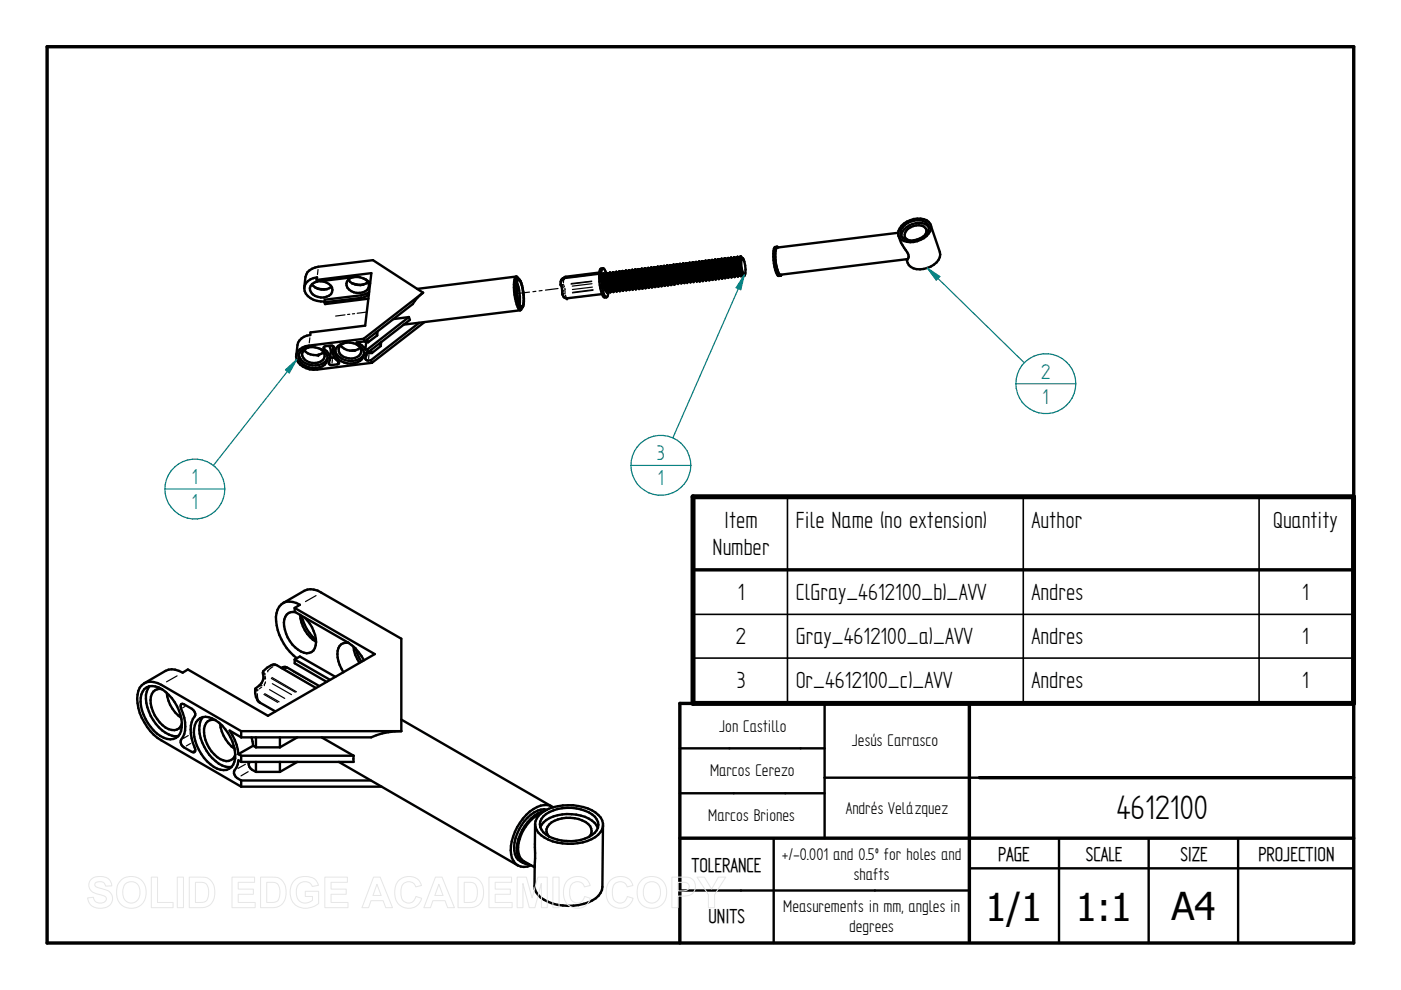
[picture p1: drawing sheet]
<svg xmlns="http://www.w3.org/2000/svg" width="297mm" height="210mm" viewBox="0 0 297 210" stroke-linecap="round" stroke-linejoin="round" font-family="sans-serif">
<defs><g id="words">
<g font-size="8.1">
<text x="236.7" y="173.7">4612100</text>
<text x="208.9" y="195.3">1/1</text>
<text x="228.1" y="195.3">1:1</text>
<text x="248.4" y="195.1">A4</text>
</g>
<g font-size="5.6">
<text x="153.5" y="112">Item</text>
<text x="168.7" y="112">File Name (no extension)</text>
<text x="218.7" y="112">Author</text>
<text x="270" y="112">Quantity</text>
<text x="151.1" y="117.7">Number</text>
<text x="156.4" y="127.3">1</text>
<text x="168.7" y="127.3">ClGray_4612100_b)_AVV</text>
<text x="218.7" y="127.3">Andres</text>
<text x="276.1" y="127.3">1</text>
<text x="156" y="136.6">2</text>
<text x="168.7" y="136.6">Gray_4612100_a)_AVV</text>
<text x="218.7" y="136.6">Andres</text>
<text x="276.1" y="136.6">1</text>
<text x="156.2" y="145.8">3</text>
<text x="168.7" y="145.8">Or_4612100_c)_AVV</text>
<text x="218.7" y="145.8">Andres</text>
<text x="276.1" y="145.8">1</text>
</g>
<g font-size="5.1" fill="#008080">
<text x="220.8" y="80.3">2</text>
<text x="221.1" y="85.6">1</text>
<text x="139.3" y="97.6">3</text>
<text x="40.7" y="102.7">1</text>
<text x="40.7" y="107.9">1</text>
<text x="139.4" y="102.9">1</text>
</g>
<g font-size="4.8">
<text x="146.6" y="184.8">TOLERANCE</text>
<text x="211.6" y="182.5">PAGE</text>
<text x="230.2" y="182.5">SCALE</text>
<text x="250.3" y="182.5">SIZE</text>
<text x="266.8" y="182.5">PROJECTION</text>
<text x="150.2" y="195.8">UNITS</text>
</g>
<g font-size="4.1">
<text x="152.5" y="155.1">Jon Castillo</text>
<text x="180.6" y="158.2">Jesús Carrasco</text>
<text x="150.5" y="164.5">Marcos Cerezo</text>
<text x="179.3" y="172.6">Andrés Velázquez</text>
<text x="150.2" y="174.1">Marcos Briones</text>
<text x="165.8" y="182.4">+/-0.001 and 0.5º for holes and</text>
<text x="181" y="186.6">shafts</text>
<text x="166.1" y="193.5">Measurements in mm, angles in</text>
<text x="180" y="197.6">degrees</text>
</g>
</g></defs>
<path d="M10 9.9h277v190h-277zM205.5 149.1v50.5M287 149.1h-142.9v50.8M144.1 177.7h142.9M207.6 164.9h79.4" fill="none" stroke="#000" stroke-width=".72"/>
<g fill="none" stroke="#000" stroke-width=".51">
<path d="M67.1 59.4l.2 .3M67.1 59.4l.1-.6a2.57 2.57 0 0 0-2.6 2.9 4 4 0 0 0 4.2 2.2M67.1 59.4l11.6-1.5-1.3 11.1-11.6 1.5v.5a2.81 2.81 0 0 0-2.7 2.2l-.3 2.2M67.3 59.7l7.7-.9a3.9 3.9 0 0 1 3.5 1.3M67.9 59.6a2.34 2.34 0 0 1 2.6 1.9 2.13 2.13 0 0 1-3.1 1.4 1.76 1.76 0 0 1-1.5-2.3l.3-.4 1.1-.5M73.9 59.3a1.49 1.49 0 0 0 .6 2.4 2.82 2.82 0 0 0 3.6-.6l.1-.4-.2-.9M73.9 59.3l.7 .8M74.8 58.8l-.9 .5M77.2 59.1l.8 .7M78 59.8l-1 .5M109.5 58.6l-21.1 2.7M109.6 59.9a10.8 10.8 0 0 1 .6 4.7"/>
<path d="M109.6 59.6l.2-.5a.84 .84 0 0 1 .7 .9 9.5 9.5 0 0 1 .3 5.2h-.1M109.6 59.6a8.8 8.8 0 0 0 .9 5.6h.2M109.8 59.4l.1-.1a3 3 0 0 1 1 2.4l.1 2.1-.1 .9-.2 .4a3 3 0 0 1-1-2.5l-.1-2zM109.9 59.1h-.4a3.4 3.4 0 0 0-.4 2.8l.4 2.2a1.45 1.45 0 0 0 .8 1.2l.4-.1M109.9 59.1l-.3-.5a.96 .96 0 0 0-.6 1.1 10.3 10.3 0 0 0 1.1 6l.2 .1M118.9 59.7v.5M119 59.4l-.1 .2M119.1 59.3l-.1 .1M119.2 59.1l-.1 .1M127 58l-7.7 1M127.1 57.8l-7.1 .9-.5 .3M127.8 58.3l-.1 1.1 .5 1.9"/>
<path d="M127.8 58.3a5.6 5.6 0 0 0 .8 3.6M127.8 56.9a3.2 3.2 0 0 0-.3 2.7l.3 2.1a1.53 1.53 0 0 0 .8 1.3M127.8 56.9a1.52 1.52 0 0 1 .6 1.8 5.4 5.4 0 0 0 .9 3.1M127.8 56.9h-.3a3.3 3.3 0 0 0-.4 2.8l.5 2.7M127.9 58a5.7 5.7 0 0 0 .8 3.9l.4-.3M128 58l-.2 .3M128.1 58.1l.2 .2M128.2 58.3a4.8 4.8 0 0 0 .7 3.2M128.4 58.3a4.7 4.7 0 0 0 .4 2.9M128.4 58.2l-.2 .1M128.6 57.9a4.9 4.9 0 0 0 .8 3.9l.3-.2M128.8 58l.1 .2"/>
<path d="M128.9 58.3a4.8 4.8 0 0 0 .7 3.1M129 58.3a4.7 4.7 0 0 0 .5 2.8M129.1 58.1l-.2 .2M129.2 57.9a5.1 5.1 0 0 0 .8 3.8M129.3 57.8a5.1 5.1 0 0 0 .8 3.9l.3-.1M129.3 57.8h-.1M129.5 57.9l.1 .3 .2-.2M129.5 58.2a4.8 4.8 0 0 0 .8 3.1M129.7 58.2a4.7 4.7 0 0 0 .5 2.8M129.9 57.8a5.1 5.1 0 0 0 .8 3.8M130 57.7a5.1 5.1 0 0 0 .8 3.9l.3-.1M130 57.7h-.1"/>
<path d="M130.1 57.8l.2 .2M130.2 58.1a4.9 4.9 0 0 0 .7 3.2M130.4 58.1a4.7 4.7 0 0 0 .4 2.8M130.5 57.9l-.2 .2M130.6 57.7a5 5 0 0 0 .8 3.9M130.6 57.7a5.1 5.1 0 0 0 .8 3.9l.3-.2M130.7 57.6l-.1 .1M130.8 57.7l.2 .3M130.9 58a4.8 4.8 0 0 0 .7 3.2M131.1 58a5.6 5.6 0 0 0 .5 2.9M131.1 57.8l-.2 .2M131.2 57.6a5 5 0 0 0 .8 3.9"/>
<path d="M131.4 57.5a4.9 4.9 0 0 0 .7 4M131.4 57.6l.1 .1M131.5 57.6l.2 .3M131.6 58a4.8 4.8 0 0 0 .7 3.1M131.7 58v.3a4.4 4.4 0 0 0 .8 2.9M131.8 57.9l-.1 .1M131.8 57.9h-.2M131.8 57.7v.2M132 57.5a5.1 5.1 0 0 0 .8 3.9M132 57.4a4.4 4.4 0 0 0 .7 4M132.1 57.5l.2 .3M132.2 57.9a4.8 4.8 0 0 0 .8 3.1"/>
<path d="M132.4 57.9v.3a4.7 4.7 0 0 0 .5 2.5M132.5 57.8l-.1 .1M132.5 57.8h-.2M132.5 57.7v.1M132.6 57.4a5 5 0 0 0 .8 3.9M132.7 57.4a5.1 5.1 0 0 0 .8 3.9M132.7 57.4h-.1M132.8 57.4l.2 .3h.1M132.9 57.8a4.8 4.8 0 0 0 .7 3.1M133.1 57.8a5.1 5.1 0 0 0 .5 2.9M133.1 57.7v.1M133.2 57.6l-.1 .1"/>
<path d="M133.3 57.4a5 5 0 0 0 .8 3.8M133.3 57.3a5.6 5.6 0 0 0 .7 3.8l.3 .1 .1-.2M133.4 57.3h-.1M133.5 57.3l.2 .4M133.6 57.7a4.2 4.2 0 0 0 .7 3.1M133.8 57.6a4.2 4.2 0 0 0 .5 3M133.8 57.6l-.2 .1M133.9 57.5l-.1 .1M133.9 57.3a5 5 0 0 0 .8 3.8M134 57.2a5.6 5.6 0 0 0 .7 3.8l.3 .1 .1-.1M134.1 57.2h-.1M134.2 57.2l.2 .4"/>
<path d="M134.3 57.6a4.2 4.2 0 0 0 .7 3.1M134.4 57.6a4.6 4.6 0 0 0 .6 2.9M134.5 57.5l-.2 .1M134.5 57.6a5.2 5.2 0 0 0 .9 3.4M134.5 57.4v.2M134.6 57.2l-.1 .4M134.7 57.1a4.8 4.8 0 0 0 .8 3.9h.1M134.8 57.1l.1 .1M134.9 57.2l.1 .3M135 57.5a4.2 4.2 0 0 0 .7 3.2M135.1 57.5a4.6 4.6 0 0 0 .5 2.9M135.2 57.5a5.2 5.2 0 0 0 .9 3.5"/>
<path d="M135.2 57.4l-.2 .1M135.2 57.3v.2M135.3 57.1l-.1 .4M135.3 57.1h.1M135.4 57.1a5.6 5.6 0 0 0 .6 3.7l.2 .2M135.5 57.1l.2 .3h.1M135.6 57.4a4.2 4.2 0 0 0 .8 3.2M135.8 57.4a5 5 0 0 0 .5 2.9M135.8 57.4a6.3 6.3 0 0 0 .8 3.4l.3 .1M135.9 57.2l-.1 .2M136 57l-.2 .4M136 57h.1"/>
<path d="M136.1 57a5.8 5.8 0 0 0 .6 3.8M136.2 57.1l.2 .2M136.3 57.4a4.2 4.2 0 0 0 .7 3.1M136.5 57.4a4.7 4.7 0 0 0 .4 2.8M136.5 57.3a5.2 5.2 0 0 0 1 3.5M136.5 57.3h-.1M136.6 57.2l-.1 .1M136.6 56.9l-.1 .4M136.7 56.9a5.7 5.7 0 0 0 .7 3.8l.1 .1M136.9 57l.2 .2M137 57.3a4.2 4.2 0 0 0 .7 3.1M137.2 57.3a4.7 4.7 0 0 0 .4 2.8"/>
<path d="M137.2 57.2a5.2 5.2 0 0 0 .9 3.5M137.2 57.2h-.2M137.2 57.1v.1M137.3 56.9l-.1 .3M137.5 56.8a4.8 4.8 0 0 0 .7 3.9M137.6 56.9l.1 .3M137.7 57.2a4.2 4.2 0 0 0 .7 3.1M137.8 57.2a4.7 4.7 0 0 0 .5 2.8M137.9 57.1a5.4 5.4 0 0 0 .9 3.6M137.9 57.1h-.2M137.9 57v.2M138 56.8l-.1 .3"/>
<path d="M138 56.7h.1M138.1 56.7a5.7 5.7 0 0 0 .6 3.8l.3 .1M138.3 56.8l.1 .3M138.3 57.1a4.2 4.2 0 0 0 .8 3.1M138.5 57.1a4.7 4.7 0 0 0 .5 2.8M138.6 57.1a5.4 5.4 0 0 0 .9 3.5M138.6 57l-.2 .1M138.6 56.9v.2M138.7 56.7l-.1 .4M138.7 56.6h.1M138.8 56.6a5.7 5.7 0 0 0 .6 3.9l.2 .1M138.9 56.7l.2 .3h.1"/>
<path d="M139 57a4.2 4.2 0 0 0 .7 3.2M139.2 57a4.7 4.7 0 0 0 .5 2.9M139.2 57a5.4 5.4 0 0 0 1 3.5M139.3 56.8l-.1 .2M139.4 56.6l-.2 .4M139.4 56.6h.1M139.4 56.6a5.7 5.7 0 0 0 .7 3.8l.2 .1M139.6 56.6l.2 .3M139.7 59.9l.2 .4M139.7 56.9a4.2 4.2 0 0 0 .7 3.2M139.7 56.9h.2M139.9 56.9a4.7 4.7 0 0 0 .4 2.9"/>
<path d="M139.9 56.9l.2-.4a5.7 5.7 0 0 0 .7 3.8l.1 .1M139.9 56.9a5.4 5.4 0 0 0 .9 3.5M140 56.7l-.1 .2M140.3 56.6l.2 .2M140.4 59.9l.2 .3M140.4 56.9a4.2 4.2 0 0 0 .7 3.1M140.4 56.8h.2M140.5 56.9a4.7 4.7 0 0 0 .5 2.8M140.6 56.8a5.4 5.4 0 0 0 .9 3.5M140.6 56.6v.2M140.8 56.4l-.2 .4M140.8 56.4h.1"/>
<path d="M140.8 56.4a5.7 5.7 0 0 0 .6 3.8l.2 .1M141 56.5l.1 .2M141.1 59.8l.2 .3M141.1 56.8a4.2 4.2 0 0 0 .7 3.1M141.1 56.7h.2M141.2 56.8a4.7 4.7 0 0 0 .5 2.8M141.3 56.7a5.4 5.4 0 0 0 .9 3.5M141.3 56.6l-.1 .1M141.5 56.3a5.7 5.7 0 0 0 .6 3.8l.2 .1M141.5 56.3h-.2v.4M141.6 56.4l.2 .2h.1M141.7 59.7l.2 .3"/>
<path d="M141.7 56.7a4.2 4.2 0 0 0 .7 3.1M141.9 56.7a5.4 5.4 0 0 0 1 3.5M142 56.5a4.2 4.2 0 0 0 .4 3M142.2 56.2a5.7 5.7 0 0 0 .6 3.8l.2 .2M142.2 56.2l-.2 .1-.1 .4M142.3 56.3l.2 .3M142.4 59.6l.2 .3M142.4 56.6a4.2 4.2 0 0 0 .7 3.1M142.4 56.6h.2M142.7 56.4a4.2 4.2 0 0 0 .3 3M143 56.2l.2 .3M143.1 59.5l.2 .4"/>
<path d="M143.1 56.5a4.2 4.2 0 0 0 .7 3.1M143.2 59.9l-.1 .2M143.3 56.5a4.7 4.7 0 0 0 .4 2.9M143.3 56.5a5.4 5.4 0 0 0 .9 3.5M143.3 56.3l-.2 .2M143.5 56l-.2 .5M143.5 56h.1M143.5 56a5.7 5.7 0 0 0 .6 3.9l.3 .1M143.7 56.1l.1 .3M143.8 59.4l.2 .4M143.8 56.4a4.2 4.2 0 0 0 .7 3.2M143.8 56.4h.1"/>
<path d="M143.9 59.9l-.1 .1M144 56.2a4.2 4.2 0 0 0 .4 3.1M144.2 56a5.4 5.4 0 0 0 .7 3.9h.2M144.2 56h-.1a4.9 4.9 0 0 0 .8 3.9M144.3 60h.1M144.4 56l.1 .3M144.4 59.4l.2 .3M144.4 56.3a4.2 4.2 0 0 0 .8 3.2M144.5 56.3h.1M144.6 59.8l-.2 .1M144.7 56.1a4.2 4.2 0 0 0 .4 3.1M144.9 55.9a5.2 5.2 0 0 0 .8 3.9"/>
<path d="M144.9 55.9h-.1a5.3 5.3 0 0 0 .6 3.8l.3 .1 .2-.2M145 56l.3 .2M145.1 59.3l.2 .3M145.1 56.3a4.2 4.2 0 0 0 .7 3.1M145.2 59.7l-.1 .2M145.3 56.3a5 5 0 0 0 .4 2.8M145.4 56l-.1 .2M145.5 55.8a5.6 5.6 0 0 0 .7 3.8M145.6 55.8h-.1a5.3 5.3 0 0 0 .6 3.8l.2 .1M145.7 55.9l.2 .2M145.8 59.2l.2 .3M145.8 56.2a4.2 4.2 0 0 0 .7 3.1"/>
<path d="M146 56.2a5 5 0 0 0 .4 2.8M146 56l-.2 .1M146.2 55.8a5.1 5.1 0 0 0 .8 3.8M146.3 55.7h-.1a4.9 4.9 0 0 0 .7 3.9M146.4 55.8l.2 .2M146.5 59.1l.2 .3M146.5 56.1a4.2 4.2 0 0 0 .7 3.1M146.5 56h.1M146.6 59.5l-.3 .2M146.7 55.9a4.5 4.5 0 0 0 .4 3M146.9 55.7a4.7 4.7 0 0 0 .8 3.9l.3-.2M146.9 55.6a4.9 4.9 0 0 0 .7 4"/>
<path d="M147.1 55.7l.1 .3M147.1 59l.3 .4M147.1 56a4.2 4.2 0 0 0 .8 3.1M147.3 59.4l-.3 .2M147.3 56a5 5 0 0 0 .4 2.8M147.4 55.8l-.2 .2M147.6 55.6a5.1 5.1 0 0 0 .8 3.9M147.6 55.5h-.1a4.9 4.9 0 0 0 .8 4l.3-.2M147.7 55.6l.2 .3 .2-.1M147.8 58.9l.2 .4M147.8 55.9a4.2 4.2 0 0 0 .7 3.2M148 55.9v.1a5.6 5.6 0 0 0 .4 2.8"/>
<path d="M148.2 55.5a5.1 5.1 0 0 0 .9 3.9M148.3 55.5h-.1a4.9 4.9 0 0 0 .8 3.9M148.4 55.5l.2 .3M148.5 58.8l.2 .4M148.6 55.8v.1a5.6 5.6 0 0 0 .5 2.8M148.8 55.7l-.3 .1a4.2 4.2 0 0 0 .7 3.2M149.1 55.5l.2 .2M149.2 58.8l.2 .3M149.2 55.8a4.2 4.2 0 0 0 .7 3.1M149.3 55.8a5.6 5.6 0 0 0 .5 2.8M149.3 59.1l-.3 .3M149.4 55.6l-.2 .1"/>
<path d="M149.6 55.3a5.1 5.1 0 0 0 .8 3.9M149.6 59.3a4.8 4.8 0 0 1-.9-3.5l.2-.4a5.5 5.5 0 0 0 .8 3.9M149.6 55.3a4.9 4.9 0 0 0 .7 3.9M149.8 55.4l.1 .2M149.9 58.7l.2 .3M149.9 55.7a4.6 4.6 0 0 0 .5 3l.2 .1M150 55.7v.1a5.6 5.6 0 0 0 .4 2.7M150 59.1l-.3 .2M150.1 55.5l-.2 .1M150.3 55.2a4.7 4.7 0 0 0 .8 3.9l.3-.2M150.3 55.2h-.1a4.9 4.9 0 0 0 .8 3.9M150.4 59.2h.1"/>
<path d="M150.4 55.3l.2 .2M150.5 58.6l.2 .3M150.5 55.6a4.6 4.6 0 0 0 .6 3l.2 .1M150.7 55.6v.1a5.6 5.6 0 0 0 .4 2.7M150.7 59l-.3 .2M150.8 55.4l-.2 .1M151 55.2a5.1 5.1 0 0 0 .8 3.9M151 55.1h-.1a4.9 4.9 0 0 0 .8 4l.3-.3M151.1 55.2l.2 .3 .2-.2M151.2 58.5l.2 .3M151.2 55.5a4.6 4.6 0 0 0 .6 3l.1 .1M151.3 55.5v.1a5.6 5.6 0 0 0 .5 2.7"/>
<path d="M151.6 55.1a5.1 5.1 0 0 0 .8 3.9M151.7 55h-.1a4.9 4.9 0 0 0 .8 4M151.8 55.1l.2 .3M151.9 58.4l.2 .4M152 55.4v.1a5.6 5.6 0 0 0 .5 2.8M152.1 55.2l-.2 .2a4.6 4.6 0 0 0 .6 3.1h.1M152.4 55l.3 .3M152.6 58.3l.2 .4M152.6 55.3a4.9 4.9 0 0 0 .5 3.1l.2 .1M152.7 58.7l-.3 .3M152.7 55.3v.1a5.6 5.6 0 0 0 .5 2.8M152.8 55.2l-.2 .1"/>
<path d="M153 54.9a4.7 4.7 0 0 0 .8 3.9l.2-.2M153 58.9a4.8 4.8 0 0 1-.9-3.5l.2-.5a5.5 5.5 0 0 0 .8 4M153 54.9h-.1a5.1 5.1 0 0 0 .8 3.9M153.1 54.9l.2 .3M153.2 58.3l.3 .3M153.2 55.2a4.9 4.9 0 0 0 .6 3.1l.2 .1M153.4 58.6l-.3 .3M153.4 55.2v.1a5.6 5.6 0 0 0 .4 2.8M153.5 55.1l-.2 .1M153.7 54.8a5.3 5.3 0 0 0 .7 3.9l.3-.2M153.7 54.8h-.1a5.1 5.1 0 0 0 .7 3.9M153.8 54.9l.2 .2"/>
<path d="M153.9 58.2l.2 .3M153.9 55.2a4.9 4.9 0 0 0 .6 3l.1 .1M154 55.2a5.6 5.6 0 0 0 .5 2.8M154.1 58.5l-.1 .1M154.1 55l-.1 .1M154.3 54.7a5.3 5.3 0 0 0 .8 3.9l.3-.1M154.4 54.7a1.67 1.67 0 0 0-.2 1.8l.4 1.5 .4 .6M154.5 54.8l.2 .2M154.6 58.1l.2 .3M154.7 55.1v.1a5.6 5.6 0 0 0 .5 2.7M154.8 58.4l-.1 .1M154.8 54.9l-.2 .2a4.9 4.9 0 0 0 .5 3l.2 .1"/>
<path d="M155 54.7a5.7 5.7 0 0 0 .8 3.8l.3-.2M155.1 54.7v-.1a1.67 1.67 0 0 0-.2 1.8l.3 1.5 .5 .6M155.1 54.7l.2 .3 .1-.1M155.2 58l.3 .3-.1 .1M155.3 55a4.8 4.8 0 0 0 .5 3l.2 .1M155.4 55v.1a5.6 5.6 0 0 0 .5 2.7M155.5 54.8l-.1 .1M155.5 55a5.5 5.5 0 0 0 .9 3.5M155.7 54.5l-.1 .1-.1 .4M155.8 54.6h-.1a5.7 5.7 0 0 0 .8 3.9l.3-.2M155.8 54.6l.2 .3M156 58l.2 .3"/>
<path d="M156.1 54.9v.1a5.6 5.6 0 0 0 .4 2.7M156.2 54.7l-.2 .2a3.9 3.9 0 0 0 .7 3.1M156.2 54.5a5.6 5.6 0 0 0 .9 3.9M156.5 54.5l-.1-.1a5.4 5.4 0 0 0 .7 4l.3-.2M156.5 54.5l.2 .3M156.6 57.9l.2 .3M156.8 54.8a4.7 4.7 0 0 0 .4 2.9M156.8 58.2v.1M156.8 54.7l-.1 .1a4 4 0 0 0 .6 3.2M156.9 54.4a5.5 5.5 0 0 0 .8 3.9M157 54.4h.1M157 54.4a5.7 5.7 0 0 0 .5 3.6"/>
<path d="M157.2 54.4l.1 .3v.2M157.3 57.7l.2 .4M157.3 54.8l.1-.1a4.7 4.7 0 0 1 .5 3.6l-.3-.1a5.2 5.2 0 0 1-.3-3.4zM157.5 58.1l-.1 .1M164.8 52.3l-.5 .1a3.8 3.8 0 0 0-.3 2.8l.4 2.1a1.59 1.59 0 0 0 .7 1.2h.4M165 52.5l-.2-.2a.89 .89 0 0 0-.5 1 10.1 10.1 0 0 0 1 5.1l.2 .1M165.7 58.3l-.2 .2M190.4 49.4l-25.6 3.1a5.4 5.4 0 0 0-.2 4l.2 .6a1.24 1.24 0 0 0 .7 1.2l26.8-3.4M190.5 50l.5 1.5 1 1.5a1.64 1.64 0 0 1 .5 1.9h-.1M191.1 47.9a4.6 4.6 0 0 1 5.8-.9 1.98 1.98 0 0 1-.4 3 4.7 4.7 0 0 1-5.4 .8 1.88 1.88 0 0 1 0-2.9zM191.4 48.1a4.1 4.1 0 0 1 4.9-1 1.63 1.63 0 0 1-.1 2.7 3.8 3.8 0 0 1-4.8 .6 1.51 1.51 0 0 1 0-2.3zM196.1 49.8a1.28 1.28 0 0 0 .1-1.5 1.28 1.28 0 0 0-1.3-.5 2.61 2.61 0 0 0-3.1 2.3l.2 .4 .7 .5"/>
<path d="M196.9 48.1a3.6 3.6 0 0 0-5.2 .5l-.6 1v.5M197.3 47.7l2 5.7a2.81 2.81 0 0 1-1.9 3.1 4.1 4.1 0 0 1-4.7-.3l-.5-1.2M63.4 75.2a3.4 3.4 0 0 0 4.9 1.9l.5-.3 .7-.9M64.5 74.2a2.99 2.99 0 0 0 4.1 .5M64.5 74.2a1.48 1.48 0 0 0 .6 2.4 2.89 2.89 0 0 0 3.6-.6l.1-.4-.2-.9M64.5 60.9l.3-2.2a2.91 2.91 0 0 1 2.7-2.1l11.6-1.4 10.6 6.9M65.4 73.7a1.97 1.97 0 0 0-2 1.4 1.97 1.97 0 0 0 .9 2.2 3.7 3.7 0 0 0 4.9-.4l.3-1M65.4 73.7a3.3 3.3 0 0 1 4.1 2.2M65.4 73.7l-.9 .5M66.1 60.3a2.99 2.99 0 0 0 3.2 1M66.9 61l.8 .3h1.6M67.5 75.2h.1"/>
<path d="M67.9 74l.7 .7M68.7 73.5a2.48 2.48 0 0 1 2-.1l.1 .2a2.49 2.49 0 0 0 1.1 3.2l-.1 .4a2.48 2.48 0 0 1-2 .1l-.1-.2a2.43 2.43 0 0 0-1.1-3.2zM69.8 73.3a3.2 3.2 0 0 1 .2 2.9M70 75.7l.9 .1M70.3 60.7l-1 .6M70.7 73.4l-.2 1M71.1 74.2a3.4 3.4 0 0 0 4.3 2.2 2.29 2.29 0 0 0 1.8-1.5M71.7 73.4a3.6 3.6 0 0 1 5.5 1.3 2.13 2.13 0 0 1-2.1 2.3 3.3 3.3 0 0 1-4.1-2.2l.1-.5zM72.2 73.2a1.58 1.58 0 0 0-.2 1.7 1.58 1.58 0 0 0 1.4 1 2.4 2.4 0 0 0 3.2-1.3l-.2-.9M72.2 73.2a2.92 2.92 0 0 0 4.2 .5M73.1 72.7l-.9 .5M74.6 60.1a3.6 3.6 0 0 0 2.4 .2"/>
<path d="M74.6 60l1.6 .4 .9-.1M75.4 74.3h-.9M75.6 73l.8 .7M77.1 71.8l-11.6 1.5a2.52 2.52 0 0 0-2.6 2.9 4.1 4.1 0 0 0 4.4 2.2l11.6-1.5M77.1 71.8l.2 .6M77.3 72.4l-1.7 .2a3.2 3.2 0 0 1 1.9 1.5M77.5 72.3l.1 .3M77.6 72.6l-.1 1.5M77.8 72l.3 .6M77.9 74.1l.2 .6M77.9 74.1h-.4M78.1 74.7h-.4v.7l-.2 .5a.51 .51 0 0 0 .6 .6l.6-.1"/>
<path d="M78.1 72.6h-.5M78.1 63.3l-9.2 1.2-.1-.4M78.2 62.4l-1 .6-.7 .2-7.7 .9M78.3 61.9l-.5 .3-1.2 .4-7.7 .9-.1 .6M78.7 76.4l.2 .5M78.7 74.2l.2 .6M78.9 74.8l-.9 .1-.2-.1-.1 .5M79.8 70.5l.2 .6M80 71.1l-1.9 1.5M80 70.3v.8M80.5 72.8l.2 .6M80.7 73.4l-1.8 1.4"/>
<path d="M80.8 72.5l-.1 .9M86.7 67.2l-3.3 .4M86.7 67.2l.2 .6-8.8 6.9M86.7 67.2l-8.8 6.9M88.9 68.5l-10.2 7.9M89.7 62.1l-12.6 9.7M89.7 62.1a8.2 8.2 0 0 0-2.2 2.4l-10.2 7.9M90 68.3l-11.1 8.6M110.3 65.8l-24.7 3M110.7 65.2l-.4 .6M118.9 60.3l.3 1v1M119.2 62.3l.3 .6 .6 .3 7.5-.8"/>
<path d="M127.6 62.4l.4 .6h.6M128.2 61.3l.2 .4M128.9 61.2l.2 .4M129 61.8a1.22 1.22 0 0 1-.4 1.2M129.5 61.1l.3 .4M129.7 61.5v.1M130.2 61l.3 .4-.1 .1M130.9 61l.2 .3M131.1 61.3v.1M131.6 61l.2 .3M131.8 61.3h-.1M132.1 61.5h.1"/>
<path d="M132.5 61.2l-.2 .3h-.2M132.8 61.4h.1M132.9 60.8l.3 .3M133.1 61.2l-.3 .2M133.1 61.1v.1M133.5 61.3h.1M133.6 60.7l.2 .4M133.8 61.1l-.3 .2M134.2 61.2v.1M134.3 60.6l.1 .4M134.9 61.1l-.1 .1M135 60.5l.1 .4"/>
<path d="M135.6 60.5l.2 .3M135.8 60.9l-.2 .1M136.3 60.4l.2 .3M136.4 60.8l-.1 .2M136.9 60.9h.1M137 60.3l.2 .3M137.1 60.7l-.1 .2M137.7 60.2l.2 .3M137.8 60.6l-.1 .2M138.3 60.1l.3 .4M138.5 60.5l-.2 .2M139 60l.2 .4"/>
<path d="M139.1 60.5l-.1 .1M139.8 60.4l-.1 .1M140.3 60.5h-.1M140.5 60.3l-.1 .2M141.2 60.2l-.1 .2M141.9 60.1l-.2 .2M142.5 60l-.1 .2M143.5 60.1a4.9 4.9 0 0 1-.7-4 5.7 5.7 0 0 0 .7 3.8l.2 .2h-.1M144.1 158.7h30.7M174.8 149.1v28.6M144.1 168.2h30.7M164 177.7v22.2"/>
<path d="M207.6 164.9h-32.8M224.5 177.7v22.2M243.5 177.7v22.2M262.5 177.7v22.2M144.1 188.8h61.4M205.5 184.1h81.5"/>
</g>
<g fill="none" stroke="#000" stroke-width=".25">
<path d="M67.4 57.1l-.1 1.1M119 59.4h.1M119.2 59.1h.1M119.2 59.1l-.2 .3M119.5 59.4v.6M119.5 59h.1M119.6 58.8h.1M119.8 58.7l-.2 .1M119.8 58.7h.1M119.9 58.7v.2M120 58.7h.1M125.4 59.7l-4.3 .5"/>
<path d="M125.4 58.3l-4.3 .5M125.4 58l-3.9 .5M125.5 59.6l-4.4 .5M65.7 71.6l-.1 1.1M68.8 73.6v.2M70.5 76.2l-.1 .8M70.8 73.6l-.1 .2M71.6 76.8l-.1 .3M73.1 66.8l-1.9 .2M74.2 66.6l-.5 .1M75.2 74.3h.1M75.2 66.5h-.5"/>
<path d="M76.6 62.8l-.1 .2M77.8 66.2l-2.1 .2M78.2 75.3l-.1 .7M112.3 61.9l-2.7 .3M113.6 61.8h-.6M114.9 61.6l-.6 .1M118.3 61.2l-2.6 .3M119 60.3l.3 .1M119.1 60.4l.2 .1M119.2 60.7l.3 .2M119.3 61.8h.1M119.4 62.4h.1"/>
<path d="M119.5 60.3v.2M119.6 60.6l.1 .1M119.6 62.2l-.3 .1M119.6 62.3l-.2 .1M119.6 61.6l-.3 .2M119.8 61.1v.2M119.8 61.3h.1M119.8 61.8v.2M119.8 62.2v.1M119.9 62.6l.2 .4M120.1 63h.1M125.5 60.2l-4.2 .5"/>
<path d="M125.6 60.9l-4.2 .5M125.7 61.6l-4.3 .5M125.7 61.4l-4.3 .6M126.1 62.5l-4.3 .6"/>
</g>
<g fill="#000">
<circle cx="118.9" cy="59.7" r=".25"/>
<circle cx="118.9" cy="59.6" r=".25"/>
<circle cx="119" cy="59.4" r=".25"/>
<circle cx="119.1" cy="59.2" r=".25"/>
<circle cx="119.3" cy="59.1" r=".25"/>
<circle cx="119.5" cy="59" r=".25"/>
<circle cx="127.9" cy="58" r=".25"/>
<circle cx="128" cy="58" r=".25"/>
<circle cx="128.1" cy="58" r=".25"/>
<circle cx="128.2" cy="58.3" r=".25"/>
<circle cx="128.4" cy="58.3" r=".25"/>
<circle cx="128.5" cy="58" r=".25"/>
<circle cx="128.5" cy="57.9" r=".25"/>
<circle cx="128.6" cy="57.9" r=".25"/>
<circle cx="128.7" cy="57.9" r=".25"/>
<circle cx="128.9" cy="58.3" r=".25"/>
<circle cx="129" cy="58.3" r=".25"/>
<circle cx="129.2" cy="57.9" r=".25"/>
<circle cx="129.2" cy="57.8" r=".25"/>
<circle cx="129.3" cy="57.8" r=".25"/>
<circle cx="129.4" cy="57.8" r=".25"/>
<circle cx="129.5" cy="58.2" r=".25"/>
<circle cx="129.7" cy="58.2" r=".25"/>
<circle cx="129.9" cy="57.8" r=".25"/>
<circle cx="129.9" cy="57.7" r=".25"/>
<circle cx="130" cy="57.7" r=".25"/>
<circle cx="130.1" cy="57.7" r=".25"/>
<circle cx="130.2" cy="58.1" r=".25"/>
<circle cx="130.4" cy="58.1" r=".25"/>
<circle cx="130.6" cy="57.7" r=".25"/>
<circle cx="130.7" cy="57.6" r=".25"/>
<circle cx="130.7" cy="57.7" r=".25"/>
<circle cx="130.8" cy="57.7" r=".25"/>
<circle cx="130.9" cy="58" r=".25"/>
<circle cx="131.1" cy="58" r=".25"/>
<circle cx="131.2" cy="57.6" r=".25"/>
<circle cx="131.3" cy="57.6" r=".25"/>
<circle cx="131.4" cy="57.5" r=".25"/>
<circle cx="131.4" cy="57.6" r=".25"/>
<circle cx="131.6" cy="58" r=".25"/>
<circle cx="131.9" cy="57.5" r=".25"/>
<circle cx="132" cy="57.5" r=".25"/>
<circle cx="132" cy="57.4" r=".25"/>
<circle cx="132.1" cy="57.5" r=".25"/>
<circle cx="132.2" cy="57.9" r=".25"/>
<circle cx="132.6" cy="57.4" r=".25"/>
<circle cx="132.7" cy="57.4" r=".25"/>
<circle cx="132.8" cy="57.4" r=".25"/>
<circle cx="132.9" cy="57.8" r=".25"/>
<circle cx="133.3" cy="57.4" r=".25"/>
<circle cx="133.3" cy="57.3" r=".25"/>
<circle cx="133.4" cy="57.3" r=".25"/>
<circle cx="133.6" cy="57.7" r=".25"/>
<circle cx="133.9" cy="57.3" r=".25"/>
<circle cx="133.9" cy="57.2" r=".25"/>
<circle cx="134" cy="57.2" r=".25"/>
<circle cx="134.1" cy="57.2" r=".25"/>
<circle cx="134.3" cy="57.6" r=".25"/>
<circle cx="134.4" cy="57.6" r=".25"/>
<circle cx="134.6" cy="57.2" r=".25"/>
<circle cx="134.7" cy="57.1" r=".25"/>
<circle cx="134.8" cy="57.1" r=".25"/>
<circle cx="135" cy="57.5" r=".25"/>
<circle cx="135.1" cy="57.5" r=".25"/>
<circle cx="135.3" cy="57.1" r=".25"/>
<circle cx="135.4" cy="57.1" r=".25"/>
<circle cx="135.5" cy="57.1" r=".25"/>
<circle cx="135.6" cy="57.4" r=".25"/>
<circle cx="135.8" cy="57.4" r=".25"/>
<circle cx="136" cy="57" r=".25"/>
<circle cx="136.1" cy="57" r=".25"/>
<circle cx="136.2" cy="57" r=".25"/>
<circle cx="136.3" cy="57.4" r=".25"/>
<circle cx="136.5" cy="57.4" r=".25"/>
<circle cx="136.6" cy="56.9" r=".25"/>
<circle cx="136.7" cy="56.9" r=".25"/>
<circle cx="136.8" cy="56.9" r=".25"/>
<circle cx="136.9" cy="56.9" r=".25"/>
<circle cx="137" cy="57.3" r=".25"/>
<circle cx="137.2" cy="57.3" r=".25"/>
<circle cx="137.3" cy="56.9" r=".25"/>
<circle cx="137.3" cy="56.8" r=".25"/>
<circle cx="137.4" cy="56.8" r=".25"/>
<circle cx="137.5" cy="56.8" r=".25"/>
<circle cx="137.5" cy="56.9" r=".25"/>
<circle cx="137.7" cy="57.2" r=".25"/>
<circle cx="137.8" cy="57.2" r=".25"/>
<circle cx="138" cy="56.8" r=".25"/>
<circle cx="138" cy="56.7" r=".25"/>
<circle cx="138.1" cy="56.7" r=".25"/>
<circle cx="138.2" cy="56.7" r=".25"/>
<circle cx="138.2" cy="56.8" r=".25"/>
<circle cx="138.3" cy="57.1" r=".25"/>
<circle cx="138.5" cy="57.1" r=".25"/>
<circle cx="138.7" cy="56.7" r=".25"/>
<circle cx="138.7" cy="56.6" r=".25"/>
<circle cx="138.8" cy="56.6" r=".25"/>
<circle cx="138.9" cy="56.6" r=".25"/>
<circle cx="138.9" cy="56.7" r=".25"/>
<circle cx="139" cy="60" r=".25"/>
<circle cx="139" cy="57" r=".25"/>
<circle cx="139.2" cy="57" r=".25"/>
<circle cx="139.4" cy="56.6" r=".25"/>
<circle cx="139.5" cy="56.6" r=".25"/>
<circle cx="139.6" cy="56.6" r=".25"/>
<circle cx="139.7" cy="59.9" r=".25"/>
<circle cx="139.7" cy="56.9" r=".25"/>
<circle cx="139.9" cy="56.9" r=".25"/>
<circle cx="140" cy="56.5" r=".25"/>
<circle cx="140.1" cy="56.5" r=".25"/>
<circle cx="140.2" cy="56.5" r=".25"/>
<circle cx="140.3" cy="59.8" r=".25"/>
<circle cx="140.4" cy="59.9" r=".25"/>
<circle cx="140.4" cy="56.9" r=".25"/>
<circle cx="140.5" cy="56.9" r=".25"/>
<circle cx="140.7" cy="56.4" r=".25"/>
<circle cx="140.8" cy="56.4" r=".25"/>
<circle cx="140.9" cy="56.4" r=".25"/>
<circle cx="141" cy="59.7" r=".25"/>
<circle cx="141.1" cy="56.8" r=".25"/>
<circle cx="141.1" cy="59.8" r=".25"/>
<circle cx="141.1" cy="60" r=".25"/>
<circle cx="141.2" cy="56.8" r=".25"/>
<circle cx="141.4" cy="56.3" r=".25"/>
<circle cx="141.5" cy="56.3" r=".25"/>
<circle cx="141.6" cy="56.3" r=".25"/>
<circle cx="141.7" cy="59.6" r=".25"/>
<circle cx="141.7" cy="56.7" r=".25"/>
<circle cx="141.7" cy="59.7" r=".25"/>
<circle cx="141.8" cy="59.9" r=".25"/>
<circle cx="141.9" cy="56.7" r=".25"/>
<circle cx="142.1" cy="56.2" r=".25"/>
<circle cx="142.2" cy="56.2" r=".25"/>
<circle cx="142.3" cy="56.3" r=".25"/>
<circle cx="142.4" cy="59.6" r=".25"/>
<circle cx="142.4" cy="56.6" r=".25"/>
<circle cx="142.5" cy="59.8" r=".25"/>
<circle cx="142.6" cy="59.9" r=".25"/>
<circle cx="142.6" cy="60" r=".25"/>
<circle cx="142.6" cy="56.6" r=".25"/>
<circle cx="142.7" cy="56.1" r=".25"/>
<circle cx="142.7" cy="56.2" r=".25"/>
<circle cx="142.8" cy="56.1" r=".25"/>
<circle cx="142.9" cy="56.1" r=".25"/>
<circle cx="143" cy="56.2" r=".25"/>
<circle cx="143" cy="59.5" r=".25"/>
<circle cx="143.1" cy="56.5" r=".25"/>
<circle cx="143.1" cy="59.5" r=".25"/>
<circle cx="143.2" cy="59.7" r=".25"/>
<circle cx="143.3" cy="59.9" r=".25"/>
<circle cx="143.3" cy="56.5" r=".25"/>
<circle cx="143.4" cy="56" r=".25"/>
<circle cx="143.4" cy="56.1" r=".25"/>
<circle cx="143.5" cy="56" r=".25"/>
<circle cx="143.6" cy="56" r=".25"/>
<circle cx="143.6" cy="56.1" r=".25"/>
<circle cx="143.7" cy="59.4" r=".25"/>
<circle cx="143.8" cy="56.4" r=".25"/>
<circle cx="143.8" cy="59.4" r=".25"/>
<circle cx="143.8" cy="59.6" r=".25"/>
<circle cx="143.9" cy="59.8" r=".25"/>
<circle cx="143.9" cy="56.4" r=".25"/>
<circle cx="144.1" cy="56" r=".25"/>
<circle cx="144.2" cy="56" r=".25"/>
<circle cx="144.3" cy="60" r=".25"/>
<circle cx="144.3" cy="56" r=".25"/>
<circle cx="144.4" cy="59.3" r=".25"/>
<circle cx="144.4" cy="59.9" r=".25"/>
<circle cx="144.4" cy="56.3" r=".25"/>
<circle cx="144.4" cy="59.4" r=".25"/>
<circle cx="144.5" cy="59.6" r=".25"/>
<circle cx="144.6" cy="59.7" r=".25"/>
<circle cx="144.6" cy="56.3" r=".25"/>
<circle cx="144.8" cy="55.9" r=".25"/>
<circle cx="144.9" cy="55.9" r=".25"/>
<circle cx="144.9" cy="59.9" r=".25"/>
<circle cx="145" cy="55.9" r=".25"/>
<circle cx="145.1" cy="59.2" r=".25"/>
<circle cx="145.1" cy="59.9" r=".25"/>
<circle cx="145.1" cy="56.3" r=".25"/>
<circle cx="145.1" cy="59.3" r=".25"/>
<circle cx="145.2" cy="59.5" r=".25"/>
<circle cx="145.3" cy="59.6" r=".25"/>
<circle cx="145.3" cy="56.3" r=".25"/>
<circle cx="145.5" cy="55.8" r=".25"/>
<circle cx="145.6" cy="55.8" r=".25"/>
<circle cx="145.6" cy="59.8" r=".25"/>
<circle cx="145.7" cy="55.8" r=".25"/>
<circle cx="145.7" cy="59.8" r=".25"/>
<circle cx="145.8" cy="59.1" r=".25"/>
<circle cx="145.8" cy="56.2" r=".25"/>
<circle cx="145.8" cy="59.2" r=".25"/>
<circle cx="145.9" cy="59.4" r=".25"/>
<circle cx="146" cy="59.6" r=".25"/>
<circle cx="146" cy="59.5" r=".25"/>
<circle cx="146" cy="56.2" r=".25"/>
<circle cx="146.1" cy="55.8" r=".25"/>
<circle cx="146.2" cy="55.8" r=".25"/>
<circle cx="146.3" cy="55.7" r=".25"/>
<circle cx="146.3" cy="59.7" r=".25"/>
<circle cx="146.3" cy="55.8" r=".25"/>
<circle cx="146.4" cy="59.7" r=".25"/>
<circle cx="146.4" cy="59.1" r=".25"/>
<circle cx="146.5" cy="59.1" r=".25"/>
<circle cx="146.5" cy="56.1" r=".25"/>
<circle cx="146.6" cy="59.3" r=".25"/>
<circle cx="146.6" cy="59.4" r=".25"/>
<circle cx="146.6" cy="59.5" r=".25"/>
<circle cx="146.6" cy="56.1" r=".25"/>
<circle cx="146.8" cy="55.7" r=".25"/>
<circle cx="146.9" cy="55.7" r=".25"/>
<circle cx="146.9" cy="55.6" r=".25"/>
<circle cx="147" cy="55.6" r=".25"/>
<circle cx="147" cy="59.6" r=".25"/>
<circle cx="147" cy="55.7" r=".25"/>
<circle cx="147.1" cy="59.6" r=".25"/>
<circle cx="147.1" cy="59" r=".25"/>
<circle cx="147.1" cy="56" r=".25"/>
<circle cx="147.2" cy="59.2" r=".25"/>
<circle cx="147.3" cy="59.4" r=".25"/>
<circle cx="147.3" cy="56" r=".25"/>
<circle cx="147.5" cy="55.6" r=".25"/>
<circle cx="147.6" cy="55.6" r=".25"/>
<circle cx="147.6" cy="55.5" r=".25"/>
<circle cx="147.7" cy="59.6" r=".25"/>
<circle cx="147.7" cy="55.5" r=".25"/>
<circle cx="147.7" cy="55.6" r=".25"/>
<circle cx="147.8" cy="58.9" r=".25"/>
<circle cx="147.8" cy="55.9" r=".25"/>
<circle cx="147.9" cy="59.1" r=".25"/>
<circle cx="148" cy="59.3" r=".25"/>
<circle cx="148.2" cy="55.5" r=".25"/>
<circle cx="148.3" cy="59.5" r=".25"/>
<circle cx="148.3" cy="55.5" r=".25"/>
<circle cx="148.4" cy="55.5" r=".25"/>
<circle cx="148.4" cy="59.5" r=".25"/>
<circle cx="148.5" cy="58.8" r=".25"/>
<circle cx="148.5" cy="55.8" r=".25"/>
<circle cx="148.6" cy="59.1" r=".25"/>
<circle cx="148.7" cy="59.2" r=".25"/>
<circle cx="148.8" cy="55.4" r=".25"/>
<circle cx="148.9" cy="55.4" r=".25"/>
<circle cx="149" cy="55.4" r=".25"/>
<circle cx="149" cy="59.4" r=".25"/>
<circle cx="149.1" cy="55.4" r=".25"/>
<circle cx="149.1" cy="59.4" r=".25"/>
<circle cx="149.1" cy="58.7" r=".25"/>
<circle cx="149.2" cy="55.8" r=".25"/>
<circle cx="149.2" cy="58.8" r=".25"/>
<circle cx="149.3" cy="59" r=".25"/>
<circle cx="149.3" cy="59.1" r=".25"/>
<circle cx="149.5" cy="55.3" r=".25"/>
<circle cx="149.6" cy="55.3" r=".25"/>
<circle cx="149.6" cy="59.3" r=".25"/>
<circle cx="149.7" cy="59.3" r=".25"/>
<circle cx="149.7" cy="55.3" r=".25"/>
<circle cx="149.8" cy="59.3" r=".25"/>
<circle cx="149.8" cy="58.6" r=".25"/>
<circle cx="149.9" cy="55.7" r=".25"/>
<circle cx="149.9" cy="58.7" r=".25"/>
<circle cx="149.9" cy="58.9" r=".25"/>
<circle cx="150" cy="59" r=".25"/>
<circle cx="150.2" cy="55.2" r=".25"/>
<circle cx="150.3" cy="55.2" r=".25"/>
<circle cx="150.3" cy="59.2" r=".25"/>
<circle cx="150.4" cy="55.2" r=".25"/>
<circle cx="150.4" cy="59.2" r=".25"/>
<circle cx="150.5" cy="58.5" r=".25"/>
<circle cx="150.5" cy="55.6" r=".25"/>
<circle cx="150.5" cy="58.6" r=".25"/>
<circle cx="150.6" cy="58.8" r=".25"/>
<circle cx="150.7" cy="58.9" r=".25"/>
<circle cx="150.9" cy="55.2" r=".25"/>
<circle cx="151" cy="55.2" r=".25"/>
<circle cx="151" cy="55.1" r=".25"/>
<circle cx="151" cy="59.1" r=".25"/>
<circle cx="151.1" cy="55.2" r=".25"/>
<circle cx="151.1" cy="59.1" r=".25"/>
<circle cx="151.2" cy="58.5" r=".25"/>
<circle cx="151.2" cy="55.5" r=".25"/>
<circle cx="151.3" cy="58.7" r=".25"/>
<circle cx="151.4" cy="58.8" r=".25"/>
<circle cx="151.6" cy="55.1" r=".25"/>
<circle cx="151.7" cy="55" r=".25"/>
<circle cx="151.7" cy="59.1" r=".25"/>
<circle cx="151.8" cy="55.1" r=".25"/>
<circle cx="151.8" cy="59.1" r=".25"/>
<circle cx="151.8" cy="58.4" r=".25"/>
<circle cx="151.9" cy="55.4" r=".25"/>
<circle cx="151.9" cy="58.4" r=".25"/>
<circle cx="151.9" cy="58.6" r=".25"/>
<circle cx="152" cy="58.6" r=".25"/>
<circle cx="152.1" cy="58.8" r=".25"/>
<circle cx="152.2" cy="55" r=".25"/>
<circle cx="152.3" cy="55" r=".25"/>
<circle cx="152.4" cy="54.9" r=".25"/>
<circle cx="152.4" cy="59" r=".25"/>
<circle cx="152.4" cy="55" r=".25"/>
<circle cx="152.5" cy="59" r=".25"/>
<circle cx="152.5" cy="58.3" r=".25"/>
<circle cx="152.6" cy="55.3" r=".25"/>
<circle cx="152.6" cy="58.3" r=".25"/>
<circle cx="152.6" cy="58.5" r=".25"/>
<circle cx="152.7" cy="58.5" r=".25"/>
<circle cx="152.7" cy="58.7" r=".25"/>
<circle cx="152.9" cy="54.9" r=".25"/>
<circle cx="153" cy="54.9" r=".25"/>
<circle cx="153" cy="58.9" r=".25"/>
<circle cx="153.1" cy="54.9" r=".25"/>
<circle cx="153.1" cy="58.9" r=".25"/>
<circle cx="153.2" cy="58.9" r=".25"/>
<circle cx="153.2" cy="58.2" r=".25"/>
<circle cx="153.2" cy="55.2" r=".25"/>
<circle cx="153.2" cy="58.3" r=".25"/>
<circle cx="153.3" cy="58.5" r=".25"/>
<circle cx="153.4" cy="58.6" r=".25"/>
<circle cx="153.6" cy="54.8" r=".25"/>
<circle cx="153.7" cy="54.8" r=".25"/>
<circle cx="153.7" cy="58.8" r=".25"/>
<circle cx="153.8" cy="54.8" r=".25"/>
<circle cx="153.8" cy="58.8" r=".25"/>
<circle cx="153.9" cy="58.1" r=".25"/>
<circle cx="153.9" cy="55.2" r=".25"/>
<circle cx="153.9" cy="58.2" r=".25"/>
<circle cx="154" cy="58.4" r=".25"/>
<circle cx="154" cy="58.6" r=".25"/>
<circle cx="154.1" cy="58.5" r=".25"/>
<circle cx="154.3" cy="54.7" r=".25"/>
<circle cx="154.4" cy="58.7" r=".25"/>
<circle cx="154.4" cy="54.7" r=".25"/>
<circle cx="154.5" cy="54.7" r=".25"/>
<circle cx="154.6" cy="58" r=".25"/>
<circle cx="154.6" cy="55.1" r=".25"/>
<circle cx="154.6" cy="58.1" r=".25"/>
<circle cx="154.6" cy="58.3" r=".25"/>
<circle cx="154.7" cy="58.3" r=".25"/>
<circle cx="154.7" cy="58.5" r=".25"/>
<circle cx="154.8" cy="58.4" r=".25"/>
<circle cx="154.9" cy="54.7" r=".25"/>
<circle cx="155" cy="54.7" r=".25"/>
<circle cx="155.1" cy="58.6" r=".25"/>
<circle cx="155.1" cy="54.7" r=".25"/>
<circle cx="155.2" cy="58" r=".25"/>
<circle cx="155.3" cy="55" r=".25"/>
<circle cx="155.3" cy="58.3" r=".25"/>
<circle cx="155.4" cy="58.3" r=".25"/>
<circle cx="155.4" cy="58.4" r=".25"/>
<circle cx="155.6" cy="54.6" r=".25"/>
<circle cx="155.7" cy="54.6" r=".25"/>
<circle cx="155.7" cy="58.5" r=".25"/>
<circle cx="155.8" cy="54.6" r=".25"/>
<circle cx="155.8" cy="58.5" r=".25"/>
<circle cx="155.9" cy="57.9" r=".25"/>
<circle cx="156" cy="58.2" r=".25"/>
<circle cx="156.1" cy="58.3" r=".25"/>
<circle cx="156.2" cy="54.5" r=".25"/>
<circle cx="156.3" cy="54.5" r=".25"/>
<circle cx="156.4" cy="58.5" r=".25"/>
<circle cx="156.5" cy="58.5" r=".25"/>
<circle cx="156.5" cy="54.5" r=".25"/>
<circle cx="156.6" cy="57.8" r=".25"/>
<circle cx="156.7" cy="58.1" r=".25"/>
<circle cx="156.8" cy="58.3" r=".25"/>
<circle cx="156.8" cy="58.2" r=".25"/>
<circle cx="156.9" cy="54.4" r=".25"/>
<circle cx="157" cy="54.4" r=".25"/>
<circle cx="157.1" cy="58.4" r=".25"/>
<circle cx="157.1" cy="54.4" r=".25"/>
<circle cx="157.2" cy="54.9" r=".25"/>
<circle cx="157.3" cy="57.7" r=".25"/>
<circle cx="157.3" cy="58" r=".25"/>
<circle cx="157.4" cy="58" r=".25"/>
<circle cx="157.4" cy="54.7" r=".25"/>
<circle cx="157.4" cy="58.2" r=".25"/>
<circle cx="157.5" cy="58.1" r=".25"/>
<circle cx="157.8" cy="58.3" r=".25"/>
<circle cx="192.3" cy="54.9" r=".25"/>
<circle cx="192.4" cy="54.9" r=".25"/>
<circle cx="67.5" cy="75.3" r=".25"/>
<circle cx="118.9" cy="60.3" r=".25"/>
<circle cx="118.9" cy="60.2" r=".25"/>
<circle cx="119.2" cy="62.3" r=".25"/>
<circle cx="120.2" cy="63.2" r=".25"/>
<circle cx="128.2" cy="61.3" r=".25"/>
<circle cx="128.7" cy="61.9" r=".25"/>
<circle cx="128.9" cy="61.5" r=".25"/>
<circle cx="129" cy="61.5" r=".25"/>
<circle cx="129" cy="61.7" r=".25"/>
<circle cx="129.1" cy="61.6" r=".25"/>
<circle cx="129.4" cy="61.8" r=".25"/>
<circle cx="129.6" cy="61.4" r=".25"/>
<circle cx="129.7" cy="61.4" r=".25"/>
<circle cx="129.7" cy="61.6" r=".25"/>
<circle cx="129.7" cy="61.5" r=".25"/>
<circle cx="130" cy="61.7" r=".25"/>
<circle cx="130.1" cy="61.7" r=".25"/>
<circle cx="130.3" cy="61.3" r=".25"/>
<circle cx="130.4" cy="61.5" r=".25"/>
<circle cx="130.4" cy="61.4" r=".25"/>
<circle cx="130.7" cy="61.6" r=".25"/>
<circle cx="130.8" cy="61.6" r=".25"/>
<circle cx="131" cy="61.3" r=".25"/>
<circle cx="131.1" cy="61.4" r=".25"/>
<circle cx="131.1" cy="61.3" r=".25"/>
<circle cx="131.4" cy="61.6" r=".25"/>
<circle cx="131.6" cy="61" r=".25"/>
<circle cx="131.7" cy="61.2" r=".25"/>
<circle cx="131.7" cy="61.3" r=".25"/>
<circle cx="131.8" cy="61.3" r=".25"/>
<circle cx="132.1" cy="61.5" r=".25"/>
<circle cx="132.2" cy="60.9" r=".25"/>
<circle cx="132.3" cy="61.1" r=".25"/>
<circle cx="132.4" cy="61.1" r=".25"/>
<circle cx="132.4" cy="61.3" r=".25"/>
<circle cx="132.5" cy="61.2" r=".25"/>
<circle cx="132.8" cy="61.4" r=".25"/>
<circle cx="132.9" cy="60.8" r=".25"/>
<circle cx="133" cy="61" r=".25"/>
<circle cx="133.1" cy="61" r=".25"/>
<circle cx="133.1" cy="61.2" r=".25"/>
<circle cx="133.1" cy="61.1" r=".25"/>
<circle cx="133.4" cy="61.3" r=".25"/>
<circle cx="133.5" cy="61.3" r=".25"/>
<circle cx="133.6" cy="60.7" r=".25"/>
<circle cx="133.7" cy="60.9" r=".25"/>
<circle cx="133.8" cy="61.1" r=".25"/>
<circle cx="133.8" cy="61" r=".25"/>
<circle cx="134.1" cy="61.3" r=".25"/>
<circle cx="134.2" cy="61.3" r=".25"/>
<circle cx="134.3" cy="60.6" r=".25"/>
<circle cx="134.4" cy="60.8" r=".25"/>
<circle cx="134.4" cy="61" r=".25"/>
<circle cx="134.5" cy="60.9" r=".25"/>
<circle cx="134.8" cy="61.2" r=".25"/>
<circle cx="135" cy="60.5" r=".25"/>
<circle cx="135" cy="60.7" r=".25"/>
<circle cx="135.1" cy="60.7" r=".25"/>
<circle cx="135.1" cy="60.9" r=".25"/>
<circle cx="135.2" cy="60.8" r=".25"/>
<circle cx="135.5" cy="61.1" r=".25"/>
<circle cx="135.6" cy="61" r=".25"/>
<circle cx="135.6" cy="60.5" r=".25"/>
<circle cx="135.7" cy="60.7" r=".25"/>
<circle cx="135.8" cy="60.7" r=".25"/>
<circle cx="135.8" cy="60.8" r=".25"/>
<circle cx="136.1" cy="61" r=".25"/>
<circle cx="136.2" cy="61" r=".25"/>
<circle cx="136.3" cy="61" r=".25"/>
<circle cx="136.3" cy="60.4" r=".25"/>
<circle cx="136.4" cy="60.6" r=".25"/>
<circle cx="136.5" cy="60.7" r=".25"/>
<circle cx="136.8" cy="60.9" r=".25"/>
<circle cx="136.9" cy="60.9" r=".25"/>
<circle cx="136.9" cy="60.2" r=".25"/>
<circle cx="137" cy="60.9" r=".25"/>
<circle cx="137" cy="60.3" r=".25"/>
<circle cx="137.1" cy="60.5" r=".25"/>
<circle cx="137.2" cy="60.6" r=".25"/>
<circle cx="137.2" cy="60.7" r=".25"/>
<circle cx="137.5" cy="60.8" r=".25"/>
<circle cx="137.6" cy="60.2" r=".25"/>
<circle cx="137.7" cy="60.8" r=".25"/>
<circle cx="137.7" cy="60.2" r=".25"/>
<circle cx="137.7" cy="60.4" r=".25"/>
<circle cx="137.8" cy="60.4" r=".25"/>
<circle cx="137.8" cy="60.5" r=".25"/>
<circle cx="137.8" cy="60.6" r=".25"/>
<circle cx="138.2" cy="60.7" r=".25"/>
<circle cx="138.3" cy="60.1" r=".25"/>
<circle cx="138.3" cy="60.7" r=".25"/>
<circle cx="138.4" cy="60.3" r=".25"/>
<circle cx="138.5" cy="60.3" r=".25"/>
<circle cx="138.5" cy="60.5" r=".25"/>
<circle cx="138.9" cy="60.7" r=".25"/>
<circle cx="139" cy="60.6" r=".25"/>
<circle cx="139.1" cy="60.2" r=".25"/>
<circle cx="139.2" cy="60.4" r=".25"/>
<circle cx="139.5" cy="60.6" r=".25"/>
<circle cx="139.6" cy="60.6" r=".25"/>
<circle cx="139.7" cy="60.5" r=".25"/>
<circle cx="139.8" cy="60.2" r=".25"/>
<circle cx="139.9" cy="60.3" r=".25"/>
<circle cx="140.2" cy="60.5" r=".25"/>
<circle cx="140.4" cy="60.5" r=".25"/>
<circle cx="140.5" cy="60.1" r=".25"/>
<circle cx="140.5" cy="60.2" r=".25"/>
<circle cx="140.9" cy="60.4" r=".25"/>
<circle cx="141.1" cy="60.4" r=".25"/>
<circle cx="141.2" cy="60.1" r=".25"/>
<circle cx="141.2" cy="60.2" r=".25"/>
<circle cx="141.6" cy="60.3" r=".25"/>
<circle cx="141.7" cy="60.3" r=".25"/>
<circle cx="141.9" cy="60.1" r=".25"/>
<circle cx="141.9" cy="60" r=".25"/>
<circle cx="142.2" cy="60.2" r=".25"/>
<circle cx="142.3" cy="60.2" r=".25"/>
<circle cx="142.4" cy="60.2" r=".25"/>
<circle cx="142.9" cy="60.2" r=".25"/>
<circle cx="143" cy="60.2" r=".25"/>
<circle cx="143.1" cy="60.1" r=".25"/>
<circle cx="143.6" cy="60.1" r=".25"/>
<circle cx="143.8" cy="60" r=".25"/>
</g>
<path d="M62.9 76.2l-17.6 22.5" fill="none" stroke="#008080" stroke-width=".25"/>
<path d="M60.5 78.4l2.4-2.2-1.6 2.9z" fill="#008080"/>
<path d="M196.6 56.8l20.6 20.1M60.5 78.4l2.4-2.2-1.6 2.9zM35 103.7h12.7M35 103.7a6.4 6.4 0 0 0 6.3 6.3 6.4 6.4 0 0 0 6.4-6.3M47.7 103.7a6.4 6.4 0 0 0-6.4-6.4 6.4 6.4 0 0 0-6.3 6.4" fill="none" stroke="#008080" stroke-width=".25"/>
<path d="M196.6 56.8l2.7 1.8-.8 .8z" fill="#008080"/>
<path d="M157.8 58.3l-15.1 34.5M196.6 56.8l2.7 1.8-.8 .8zM215.4 81.4h12.7M215.4 81.4a6.4 6.4 0 0 1 6.3-6.4 6.4 6.4 0 0 1 6.4 6.4M228.1 81.4a6.4 6.4 0 0 1-6.4 6.3 6.4 6.4 0 0 1-6.3-6.3" fill="none" stroke="#008080" stroke-width=".25"/>
<path d="M157.8 58.3l-.7 3.1-1-.4z" fill="#008080"/>
<path d="M157.8 58.3l-.7 3.1-1-.4zM133.8 98.7h12.7M133.8 98.7a6.4 6.4 0 0 1 6.3-6.4 6.4 6.4 0 0 1 6.4 6.4M146.5 98.7a6.4 6.4 0 0 1-6.4 6.3 6.4 6.4 0 0 1-6.3-6.3" fill="none" stroke="#008080" stroke-width=".25"/>
<path d="M167 105.3v43.8M217 105.3v43.8M267 105.3v43.8M146.9 130.3h140.1M146.9 139.5h140.1" fill="none" stroke="#000" stroke-width=".34"/>
<path d="M146.9 120.8h140.1" fill="none" stroke="#000" stroke-width=".72"/>
<path d="M146.9 105.3h140.1v43.8h-140.1z" fill="none" stroke="#000" stroke-width="1.1"/>
<g fill="none" stroke="#000" stroke-width=".51">
<path d="M60 127.9l4.5-2.6a3.4 3.4 0 0 1 3.6 .3l17 9.8v19.6M62.5 128.9l1.1-.7a3.2 3.2 0 0 0-4.4 .5 7.4 7.4 0 0 0 .5 6.9 10.8 10.8 0 0 0 3.2 4M62.5 128.9l17 9.8-22.7 13.1-17-9.9-1.1 .7a3.8 3.8 0 0 0-3.6-.4l-4.5 2.7M62.5 139.8l1.1-.6 7.5 4.3M62.5 139.8v.8l6.8 4M62.5 128.9v.8l11.3 6.5a9 9 0 0 1 3.4 3.8M62.5 139.8l7.5 4.3M62.7 129.8a1.97 1.97 0 0 0-2.5 2.2 7.1 7.1 0 0 0 4.2 6.4 1.96 1.96 0 0 0 2.6-2.3 7.8 7.8 0 0 0-2.4-5.2M63.6 130.3a7.2 7.2 0 0 0 3.4 5.8M63.9 130.6a10.1 10.1 0 0 0 3.1 5.1M74 136.3a1.97 1.97 0 0 0-2.5 2.4 7.1 7.1 0 0 0 1.3 3.8M74.9 137.1a7.3 7.3 0 0 0 1.3 3.4"/>
<path d="M75.4 137.5l1.2 2.8M30.6 146.1a3 3 0 0 1 3.8 0 9.2 9.2 0 0 1 4 8.9 2.43 2.43 0 0 1-3.7 1.4 9.4 9.4 0 0 1-4.9-8.4l.2-.8zM30.6 144.9a3.5 3.5 0 0 1 3.6 .3l16.9 9.8M30.6 144.9a3.9 3.9 0 0 0-1.4 4.2 11.6 11.6 0 0 0 5 7.9l16.9 9.8M31.7 145.5a4.6 4.6 0 0 0-.5 4.4 8.2 8.2 0 0 0 6 6.2l.6-.1M34.3 146.1a1.97 1.97 0 0 0-2.4 2.3 7.2 7.2 0 0 0 3.9 6.2 1.91 1.91 0 0 0 2.8-1.1M35.3 146.9a7.4 7.4 0 0 0 3.1 5.3M38.4 149.3h.6l1.7 1a1.26 1.26 0 0 1 .2 2.1 8.1 8.1 0 0 0 .5 6.5v.3l-.2 .3h-.2l-2-1a1.31 1.31 0 0 1-.2-2.2 7.8 7.8 0 0 0-.5-6.4zM41.9 152.7a2.81 2.81 0 0 1 3.8 0 9.1 9.1 0 0 1 4 8.8 2.45 2.45 0 0 1-3.6 1.5 9.4 9.4 0 0 1-5-8.5l.5-1.4zM43 152a5.9 5.9 0 0 0 .3 6.3 8.2 8.2 0 0 0 4.5 4.3h1.3M45.6 152.7a1.87 1.87 0 0 0-2.3 1.8 7.1 7.1 0 0 0 4 6.7 1.83 1.83 0 0 0 2.6-1.2M46.6 153.4a7.9 7.9 0 0 0 2.5 4.8"/>
<path d="M49.1 158.2l.6 .4M49.1 158.2l.6 .6M50.5 159.9l.6 .3M51.1 155v1.3M51.1 156.3l-2.4-1.4a10.5 10.5 0 0 1 1.8 5M51.1 155h34M53.3 156.3l.4 1.8M53.7 158.1l.6 .4M53.7 158.1l-3.2 1.8M54.3 158.5h5M54.3 156.3v2.2M54.6 148.5l.4 .4 3.4 1.9"/>
<path d="M55.7 142.6a2.67 2.67 0 0 1-1.5 3.4 2.87 2.87 0 0 0 .8 2.9M55.7 142.6l.1-.3a3.2 3.2 0 0 1 2.5-1.4l8.7 5M59.3 156.3v2.2M60.7 141.6a.84 .84 0 0 0-1 0l.4-.2 .7 .1 6.9 4M63 156.3l-3.7 2.2M68.2 156.3l6.8 3.9M85.1 152.6l31.9 18.4M85.1 155a15.5 15.5 0 0 0-6.4 1.3h-27.6M51.1 160.2v1.3M51.1 161.5l-.6-.3a4.7 4.7 0 0 1-.9 2.4 1.94 1.94 0 0 0 1.5 1.9M51.1 160.2h23.9M51.1 165.5v1.3"/>
<path d="M51.1 166.8h29.8M51.1 165.5h27.5M52.8 161.6a1.29 1.29 0 0 0 .6 1.6l.9 .5M54.3 161.5v2.2M54.3 163.7h5M59.3 161.5v2.2M63 161.5l-3.7 2.2M71.8 161.5l38 22M75 160.2v1.3h-23.9M113.5 174.7l-.1 8.9M114.2 172.9a9.3 9.3 0 0 1 8.4-2 6.5 6.5 0 0 1 5.1 3 2.93 2.93 0 0 1-1.5 3.6 11.1 11.1 0 0 1-11.4-.4 2.75 2.75 0 0 1-.6-4.2zM114.6 175.4a6.1 6.1 0 0 1 5.6-2.8 7.2 7.2 0 0 1 6.3 2.4l.2 .6"/>
<path d="M114.7 172.5a8.4 8.4 0 0 0-4.7 8.6l.6 1.1 2.8 1.7M115.2 173.1a9 9 0 0 1 11 .1 2.38 2.38 0 0 1-.7 3.8 9.3 9.3 0 0 1-9.8-.1 2.41 2.41 0 0 1-.5-3.8zM115.5 171.9a8.4 8.4 0 0 0-5.6 6 4.9 4.9 0 0 0 .5 4.6l.5 .4M116 171.7a4.6 4.6 0 0 0-4.2 1.7 8.1 8.1 0 0 0-2.4 8.3l.4 .5 1.1 .7M116.4 177.3a1.85 1.85 0 0 1 .5-2.9 7.2 7.2 0 0 1 7.8 .3 1.82 1.82 0 0 1 .2 2.7M117.3 171.2a3.6 3.6 0 0 0-4.2 .3 10.9 10.9 0 0 0-4.7 9.6 3.4 3.4 0 0 0 1.4 2.4M127.8 174.9l-.1 13.1a4 4 0 0 1-3 3.3 11.3 11.3 0 0 1-10.1-1 3.2 3.2 0 0 1-1.3-2.4l.1-4.3M110.9 182.9l.6 .3h.6M112.6 183.5a3.1 3.1 0 0 1-2.8 0"/>
</g>
<g fill="none" stroke="#000" stroke-width=".25">
<path d="M67 126.3l-2.2 1.3M37.5 143.3l-2.2 1.3M39.2 149.8l-.5 .3M39.9 156l-1 .5M40.4 157.6l-.9 .6M41.2 159.1l-.3 .2M54.2 146.2l.2 .1M54.2 146.2h.1M54.3 146h.1M54.3 146l.3 .2M54.4 146.3h.1M54.6 147.1l.1 1.2"/>
<path d="M54.7 146.3l-.1 .1M55 148.9h.1M55.2 145.2h.1M55.2 145.2l.3 .1M55.5 145.7l-.5 .3M55.8 142.8l.2 .2M55.8 142.5l.3 .2M55.9 149.4l1.6 1M56 143.8l.2 .2M56 147.2l2.9 1.7M56 145.2h.1M56.1 147.1l3.1 1.7"/>
<path d="M56.2 143.3l.1 .6M56.2 142.8v.2M56.3 144.6l-.3 .6M56.8 142.2h.1M57.1 146.2l3.3 1.9M57.5 143.8l5.1 3M57.7 143.6l5.2 3.1M57.7 144.9l4.1 2.4M57.9 140.9h.4M57.9 141.4l-1.1 .8M58.3 140.9h.1M58.5 141h.1"/>
<path d="M59.9 141.8l5.7 3.3M60.6 141.7l-.2 .2M60.9 141.5l-.2 .1M62.1 142.4l4.1 2.3M52 162.1l-1.5 .8M52.6 163.6l-1.5 .9"/>
</g>
<g fill="#000">
<circle cx="59.7" cy="141.6" r=".25"/>
<circle cx="52.8" cy="161.6" r=".25"/>
</g>
<g fill="none" stroke="#e6e6e6" stroke-width=".21">
<path d="M19.3 186.5a3.1 3.1 0 0 1 4 .2l.4 1.1-1.3 .1a1.28 1.28 0 0 0-1-1 1.28 1.28 0 0 0-1.3 .5v.4a5.6 5.6 0 0 0 2.5 .9 1.98 1.98 0 0 1 1.2 2.4 1.98 1.98 0 0 1-2.2 1.5 2.48 2.48 0 0 1-3-2.2l1.2-.2a1.44 1.44 0 0 0 1.3 1.3 1.44 1.44 0 0 0 1.5-.9 1.18 1.18 0 0 0-1.4-.9 2.36 2.36 0 0 1-2.4-2l.1-.7zM25.8 186.5a3.3 3.3 0 0 1 3.9-.1 3.3 3.3 0 0 1 1.2 3.8 3.2 3.2 0 0 1-3.8 2.3 3.2 3.2 0 0 1-2.4-3.8 3 3 0 0 1 1.1-2.2zM26.5 187.5a1.87 1.87 0 0 1 2.2-.4 1.87 1.87 0 0 1 1 2.1 1.87 1.87 0 0 1-1.8 2.3 1.87 1.87 0 0 1-1.9-2.3l.1-.8zM32.1 186h1.3v5.3h3.3v1.1h-4.6zM37.6 186h1.3v6.4h-1.3zM40.1 186h2.4a2.79 2.79 0 0 1 3 3.3 2.79 2.79 0 0 1-2.9 3.1h-2.5zM41.4 187.1a2.64 2.64 0 0 1 2.5 .5 3.3 3.3 0 0 1-.3 3.5l-.8 .2h-1.4zM49.2 186h4.8v1.1h-3.5v1.4h3.2v1.1h-3.2v1.7h3.6v1.1h-4.9zM55.2 186h2.4a2.79 2.79 0 0 1 3.1 3.3 2.79 2.79 0 0 1-3 3.1h-2.5zM56.6 187.1a2.64 2.64 0 0 1 2.4 .5 3.3 3.3 0 0 1-.3 3.5l-.8 .2h-1.3zM62.3 186.8a3.6 3.6 0 0 1 4.6-.2l.6 1.1-1.3 .3a1.8 1.8 0 0 0-2.2-1 1.8 1.8 0 0 0-1.2 2.1 2.01 2.01 0 0 0 1.1 2.2 2.01 2.01 0 0 0 2.3-.4v-.8h-1.5v-1.1h2.9v2.6a3.8 3.8 0 0 1-5.5-.3 4 4 0 0 1 .2-4.5zM68.9 186h4.8v1.1h-3.5v1.4h3.2v1.1h-3.2v1.7h3.6v1.1h-4.9z"/>
<path d="M79.2 186h1.4l2.6 6.4h-1.4l-.6-1.4h-2.5l-.6 1.4h-1.4zM79.9 187.5l.9 2.4h-1.7zM84.5 186.7a2.87 2.87 0 0 1 4.9 1l-1.3 .3a1.6 1.6 0 0 0-1.8-1 1.6 1.6 0 0 0-1.3 1.7 2.19 2.19 0 0 0 1.3 2.7 1.55 1.55 0 0 0 1.9-1.3l1.2 .4a2.93 2.93 0 0 1-3.4 2 2.93 2.93 0 0 1-2.3-3.3v-.6a3.2 3.2 0 0 1 .8-1.9zM92.3 186h1.4l2.6 6.4h-1.4l-.5-1.4h-2.6l-.5 1.4h-1.4zM93 187.5l.9 2.4h-1.7zM97.1 186h2.4a2.79 2.79 0 0 1 3 3.3 2.79 2.79 0 0 1-2.9 3.1h-2.5zM98.4 187.1a2.64 2.64 0 0 1 2.4 .5 3.3 3.3 0 0 1-.2 3.5l-.9 .2h-1.3zM103.7 186h4.8v1.1h-3.5v1.4h3.2v1.1h-3.2v1.7h3.6v1.1h-4.9zM109.6 186h2l1.2 4.4 1.2-4.4h2v6.4h-1.2v-5.1l-1.4 5.1h-1.2l-1.3-5.1v5.1h-1.3zM117.2 186h1.3v6.4h-1.3zM120.3 186.7a2.87 2.87 0 0 1 4.8 1l-1.2 .3a1.6 1.6 0 0 0-1.9-1 1.6 1.6 0 0 0-1.2 1.7 2.19 2.19 0 0 0 1.3 2.7 1.55 1.55 0 0 0 1.8-1.3l1.3 .4a2.93 2.93 0 0 1-3.5 2 2.93 2.93 0 0 1-2.2-3.3v-.6a3.2 3.2 0 0 1 .8-1.9zM129.3 186.7a2.87 2.87 0 0 1 4.9 1l-1.2 .3a1.6 1.6 0 0 0-1.9-1 1.6 1.6 0 0 0-1.3 1.7 2.19 2.19 0 0 0 1.3 2.7 1.55 1.55 0 0 0 1.9-1.3l1.2 .4a2.93 2.93 0 0 1-3.4 2 2.93 2.93 0 0 1-2.3-3.3l.1-.6a3.2 3.2 0 0 1 .7-1.9z"/>
<path d="M136.2 186.5a3.3 3.3 0 0 1 3.9-.1 3.3 3.3 0 0 1 1.1 3.8 3.2 3.2 0 0 1-3.7 2.3 3.2 3.2 0 0 1-2.4-3.8 3 3 0 0 1 1.1-2.2zM136.9 187.5a1.87 1.87 0 0 1 2.2-.4 1.87 1.87 0 0 1 .9 2.1 1.87 1.87 0 0 1-1.8 2.3 1.87 1.87 0 0 1-1.8-2.3l.1-.8zM142.4 186h2.1a2.5 2.5 0 0 1 2.7 1 2.08 2.08 0 0 1-.1 2.2 2.08 2.08 0 0 1-2.1 .8h-1.2v2.4h-1.4zM143.8 187.1h.6a1.28 1.28 0 0 1 1.7 .9 1.22 1.22 0 0 1-1.6 .9h-.7zM147.8 186h1.5l1.6 2.5 1.4-2.5h1.6l-2.4 3.7v2.7h-1.3v-2.7z"/>
</g>
<use href="#words"/>
</svg>
